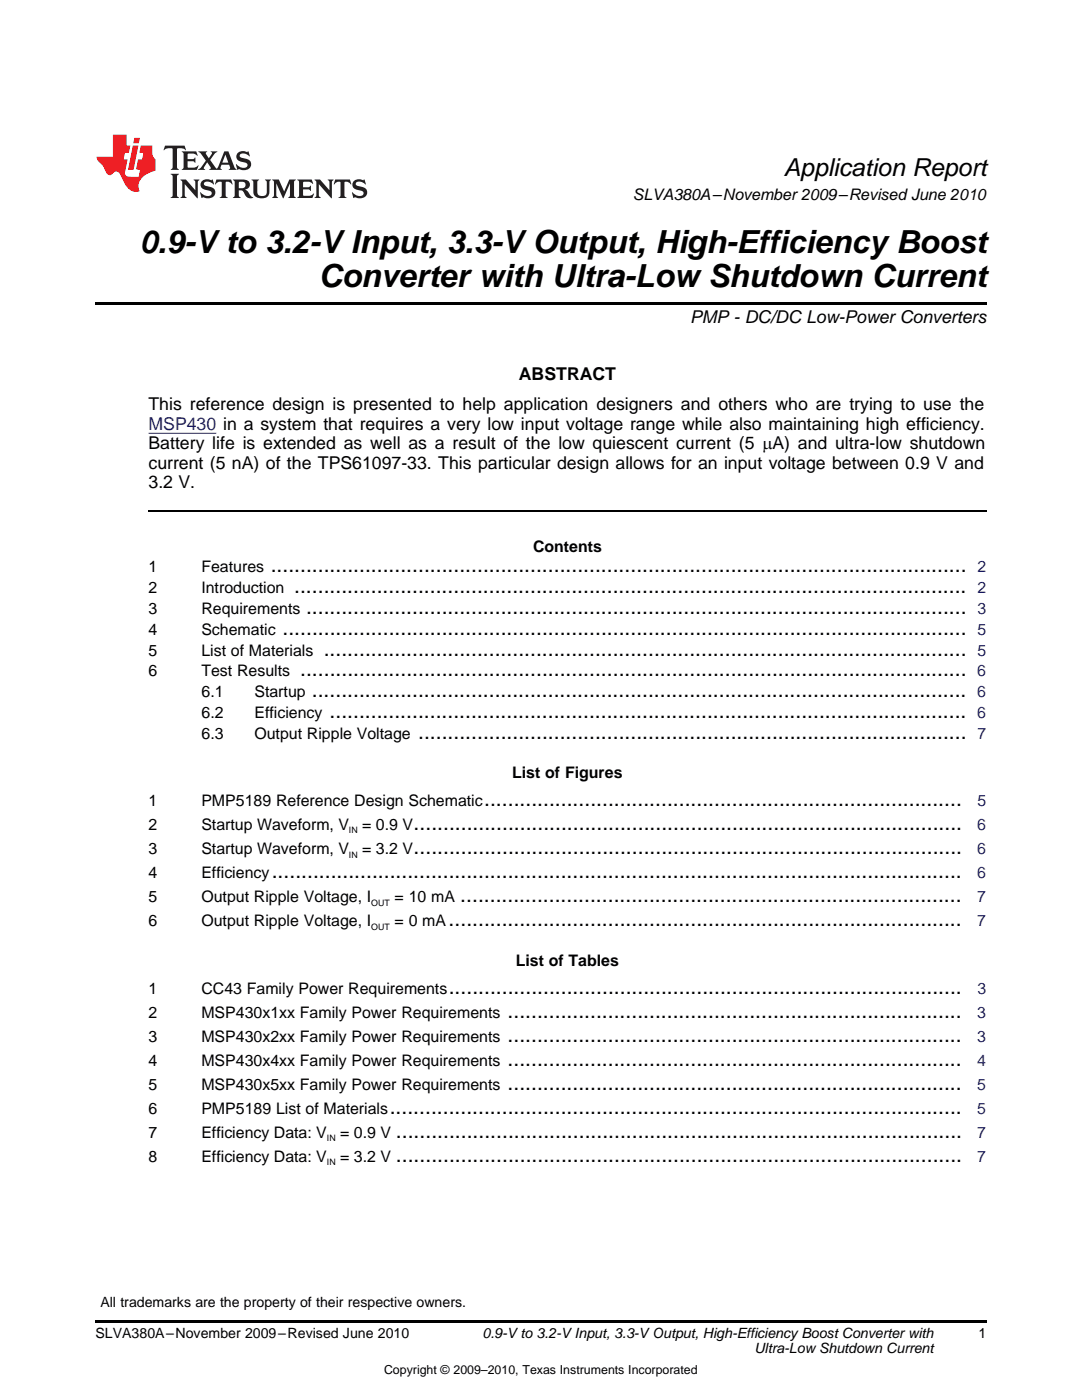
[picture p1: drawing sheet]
<svg xmlns="http://www.w3.org/2000/svg" width="216mm" height="279mm" viewBox="0 0 216 279" stroke-linecap="round" stroke-linejoin="round" font-family="sans-serif">
<defs><g id="words">
<g font-size="6.3">
<text x="27.9" y="50.6">0.9-Vto 3.2-VInput, 3.3-VOutput, High-Efficiency Boost</text>
<text x="63.6" y="57.3">Converter with Ultra-Low Shutdown Current</text>
</g>
<text font-size="4.9" x="156.4" y="35.2">Application Report</text>
<g font-size="4.2">
<text x="54" y="114.2">......................................................................................................................</text>
<text x="58.7" y="118.4">..................................................................................................................</text>
<text x="61.1" y="122.5">................................................................................................................</text>
<text x="56.4" y="126.7">....................................................................................................................</text>
<text x="64.6" y="130.8">.............................................................................................................</text>
<text x="59.9" y="135">.................................................................................................................</text>
<text x="62.2" y="139.2">...............................................................................................................</text>
<text x="65.8" y="143.3">............................................................................................................</text>
<text x="83.4" y="147.5">.............................................................................................</text>
<text x="96.6" y="160.9">.................................................................................</text>
<text x="82.5" y="165.7">.............................................................................................</text>
<text x="82.5" y="170.5">.............................................................................................</text>
<text x="54.2" y="175.3">.....................................................................................................................</text>
<text x="89.5" y="184.9">.......................................................................................</text>
<text x="91.9" y="180.1">.....................................................................................</text>
<text x="89.5" y="198.3">.......................................................................................</text>
<text x="101.3" y="203.1">.............................................................................</text>
<text x="101.3" y="207.9">.............................................................................</text>
<text x="101.3" y="212.7">.............................................................................</text>
<text x="101.3" y="217.5">.............................................................................</text>
<text x="77.8" y="222.3">.................................................................................................</text>
<text x="79" y="227.1">................................................................................................</text>
<text x="79" y="231.9">................................................................................................</text>
</g>
<g font-size="3.5">
<text x="137.7" y="64.5">PMP - DC/DC Low-Power Converters</text>
<text x="103.5" y="75.9">ABSTRACT</text>
<text x="29.6" y="81.9">This reference design is presented to help application designers and others who are trying to use the</text>
<text x="29.6" y="89.6">Battery life is extended as well as a result of the low quiescent current (5 mA) and ultra-low shutdown</text>
<text x="29.6" y="93.5">current (5 nA) of the TPS61097-33. This particular design allows for an input voltage between 0.9 V and</text>
<text x="29.6" y="97.4">3.2 V.</text>
</g>
<text font-size="3.5" fill="#00f" x="29.6" y="85.8">MSP430 in a system that requires a very low input voltage range while also maintaining high efficiency.</text>
<g font-size="3.2">
<text x="126.3" y="39.9">SLVA380A–November 2009–Revised June 2010</text>
<text x="106.4" y="110.1">Contents</text>
<text x="29.6" y="114.2">1</text>
<text x="29.6" y="118.4">2</text>
<text x="40.2" y="114.2">Features</text>
<text x="40.2" y="118.4">Introduction</text>
<text x="29.6" y="122.5">3</text>
<text x="40.2" y="122.5">Requirements</text>
<text x="29.6" y="126.7">4</text>
<text x="29.6" y="130.8">5</text>
<text x="40.2" y="126.7">Schematic</text>
<text x="40.2" y="130.8">List of Materials</text>
<text x="29.6" y="135">6</text>
<text x="40.2" y="135">Test Results</text>
<text x="40.2" y="139.2">6.1</text>
<text x="40.2" y="143.3">6.2</text>
<text x="50.8" y="139.2">Startup</text>
<text x="50.8" y="143.3">Efficiency</text>
<text x="40.2" y="147.5">6.3</text>
<text x="50.8" y="147.5">Output Ripple Voltage</text>
<text x="102.2" y="155.4">List of Figures</text>
<text x="29.6" y="160.9">1</text>
<text x="40.2" y="160.9">PMP5189 Reference Design Schematic</text>
<text x="29.6" y="165.7">2</text>
<text x="40.2" y="165.7">Startup Waveform, V</text>
<text x="72.3" y="165.7">= 0.9 V</text>
<text x="29.6" y="170.5">3</text>
<text x="40.2" y="170.5">Startup Waveform, V</text>
<text x="72.3" y="170.5">= 3.2 V</text>
<text x="29.6" y="175.3">4</text>
<text x="40.2" y="175.3">Efficiency</text>
<text x="29.6" y="180.1">5</text>
<text x="29.6" y="184.9">6</text>
<text x="40.2" y="180.1">Output Ripple Voltage, I</text>
<text x="40.2" y="184.9">Output Ripple Voltage, I</text>
<text x="78.7" y="180.1">= 10 mA</text>
<text x="78.7" y="184.9">= 0 mA</text>
<text x="102.9" y="192.8">List of Tables</text>
<text x="29.6" y="198.3">1</text>
<text x="29.6" y="203.1">2</text>
<text x="40.2" y="198.3">CC43 Family Power Requirements</text>
<text x="40.2" y="203.1">MSP430x1xx Family Power Requirements</text>
<text x="29.6" y="207.9">3</text>
<text x="40.2" y="207.9">MSP430x2xx Family Power Requirements</text>
<text x="29.6" y="212.7">4</text>
<text x="40.2" y="212.7">MSP430x4xx Family Power Requirements</text>
<text x="29.6" y="217.5">5</text>
<text x="40.2" y="217.5">MSP430x5xx Family Power Requirements</text>
<text x="29.6" y="222.3">6</text>
<text x="29.6" y="227.1">7</text>
<text x="40.2" y="222.3">PMP5189 List of Materials</text>
<text x="40.2" y="227.1">Efficiency Data: V</text>
<text x="67.9" y="227.1">= 0.9 V</text>
<text x="29.6" y="231.9">8</text>
<text x="40.2" y="231.9">Efficiency Data: V</text>
<text x="67.9" y="231.9">= 3.2 V</text>
</g>
<g font-size="3.2" fill="#00f">
<text x="195" y="118.4">2</text>
<text x="195" y="114.2">2</text>
<text x="195" y="122.5">3</text>
<text x="195" y="126.7">5</text>
<text x="195" y="130.8">5</text>
<text x="195" y="135">6</text>
<text x="195" y="139.2">6</text>
<text x="195" y="143.3">6</text>
<text x="195" y="147.5">7</text>
<text x="195" y="160.9">5</text>
<text x="195" y="165.7">6</text>
<text x="195" y="170.5">6</text>
<text x="195" y="175.3">6</text>
<text x="194.9" y="180.1">7</text>
<text x="195" y="184.9">7</text>
<text x="195" y="203.1">3</text>
<text x="195" y="198.3">3</text>
<text x="195" y="207.9">3</text>
<text x="195" y="212.7">4</text>
<text x="195" y="217.5">5</text>
<text x="195" y="222.3">5</text>
<text x="195" y="227.1">7</text>
<text x="195" y="231.9">7</text>
</g>
<g font-size="2.8">
<text x="20" y="260.9">All trademarks are the property of their respective owners.</text>
<text x="19" y="267.1">SLVA380A–November 2009–Revised June 2010</text>
<text x="96.3" y="267.1">0.9-Vto 3.2-VInput, 3.3-VOutput, High-Efficiency Boost Converter with</text>
<text x="150.5" y="269.9">Ultra-Low Shutdown Current</text>
<text x="195.3" y="267">1</text>
</g>
<text font-size="2.5" x="76.6" y="274.2">Copyright © 2009–2010, Texas Instruments Incorporated</text>
<g font-size="1.8">
<text x="69.6" y="166.3">IN</text>
<text x="69.6" y="171.1">IN</text>
<text x="74.1" y="180.7">OUT</text>
<text x="74.1" y="185.5">OUT</text>
<text x="65.2" y="227.7">IN</text>
<text x="65.2" y="232.5">IN</text>
</g>
</g></defs>
<path d="M32.9 29.1l-.3 .9h.1a1.64 1.64 0 0 1 1.7-.3l.1 3.6-.4 .6h1.6l-.4-.6v-3.5v-.1l.4-.1a1.36 1.36 0 0 1 1.3 .4h.1l-.3-.9zM36.3 30.2l.3 .3v.3v2.5v.3l-.3 .3h3l.3-.9h-.1a1.87 1.87 0 0 1-2 .4l-.1-1.2h1.2l.4 .3v-1.1l-.4 .3-1.2 .1 .1-1.1 .2-.1a1.66 1.66 0 0 1 1.7 .5l.1-.1-.3-.8zM39.6 30.2l1.5 1.9-.9 1.2-.7 .6h1.4l-.3-.3 .7-1.2 .8 1.2-.3 .3h2.5l-.3-.3 .2-.7h1.5l.2 .6-.3 .4h1.6l-.4-.5-1.2-3.2h-.8l-1.2 2.9-.4 .6-1.3-1.8 .9-1.1 .6-.6h-1.4l.3 .3-.6 1.1-.6-1 .2-.4zM45 30.8l.6 1.7h-1.2zM47.4 30.6a1.04 1.04 0 0 0-.2 1.1 1.04 1.04 0 0 0 1 .6l1 .2a.5 .5 0 0 1 .2 .6 .5 .5 0 0 1-.5 .4 1.76 1.76 0 0 1-1.7-.8l-.1 .1 .3 1.1 .2-.1a2.54 2.54 0 0 0 2.2-.3 1.12 1.12 0 0 0 .2-1.2 1.12 1.12 0 0 0-1-.6l-1-.3a.4 .4 0 0 1-.2-.4 .4 .4 0 0 1 .4-.3 1.6 1.6 0 0 1 1.6 .5h.1l-.3-1-.3 .2-.2-.1a1.62 1.62 0 0 0-1.7 .3zM34.1 34.7l.3 .3 .1 .3v3.6l-.1 .3-.3 .3h1.6l-.3-.3-.1-.3v-3.6l.1-.3 .3-.3zM36 35.8l.4 .6v2.5l-.1 .3-.3 .3h1.2l-.3-.6v-2.1l2.6 2.8v-3.2l.3-.6h-1.2l.3 .4 .1 1.7-1.9-2.1zM40.3 36.2a1.04 1.04 0 0 0-.2 1.1 1.04 1.04 0 0 0 .9 .6l1 .3a.5 .5 0 0 1 .2 .5 .5 .5 0 0 1-.4 .4 1.76 1.76 0 0 1-1.8-.7h-.1l.3 1.1 .2-.1a2.55 2.55 0 0 0 2.3-.3 1.12 1.12 0 0 0 .2-1.2 1.12 1.12 0 0 0-1-.6l-1-.3a.41 .41 0 0 1-.2-.4 .41 .41 0 0 1 .4-.3 1.6 1.6 0 0 1 1.5 .5h.1l-.3-1-.2 .2-.2-.1a1.64 1.64 0 0 0-1.7 .3zM43.2 35.8l-.3 1h.1a.95 .95 0 0 1 1.2-.5v2.6v.3l-.4 .3h1.6l-.3-.3-.1-.3v-2.4l.3-.2a1.02 1.02 0 0 1 1 .5h.1l-.3-1zM46.5 35.8l.3 .4v.2v2.5v.3l-.3 .3h1.5l-.3-.3-.1-1.2a.9 .9 0 0 1 1.2 .8 1.07 1.07 0 0 0 1.7 .6 1.97 1.97 0 0 1-1.1-1.3l-.5-.3a.98 .98 0 0 0 1-1 .98 .98 0 0 0-1-.9zM47.7 36.3h.2a.81 .81 0 0 1 1.1 .6 .64 .64 0 0 1-.7 .7h-.7zM50.2 35.8l.3 .4 .1 .2v1.9a1.59 1.59 0 0 0 2.1 1.2 1.15 1.15 0 0 0 1.1-1.2v-2.1l.3-.4h-1.2l.3 .6v1.9a.97 .97 0 0 1-.7 .9 .97 .97 0 0 1-1.1-.6l-.1-2.2 .1-.2 .3-.4zM54.3 35.8l.3 .4 .1 .2v2.5l-.4 .6h1.2l-.4-.6v-2.3l1.4 3 1.4-3v2.3l-.4 .6h1.5l-.3-.3v-.3v-2.5v-.2l.3-.4h-1.3l-1 2.4-1.1-2.4zM59.3 35.8l.3 .4 .1 .2v2.5l-.1 .3-.3 .3h3l.4-.8-.1-.1a1.88 1.88 0 0 1-2.1 .4v-1.2h1.2l.3 .3v-1l-.3 .2-1.2 .1v-1l.3-.1a1.66 1.66 0 0 1 1.6 .4h.1l-.3-.9zM62.8 35.8l.3 .6v2.5v.3l-.3 .3h1.2l-.4-.6v-2.1l2.6 2.8v-3.2l.3-.6h-1.1l.3 .4v1.7l-1.8-2.1zM66.9 35.8l-.3 1h.1a.95 .95 0 0 1 1.2-.5v2.6v.3l-.4 .3h1.6l-.3-.3-.1-.3v-2.4l.3-.2a1.02 1.02 0 0 1 1 .5h.1l-.3-1zM70.6 36.2a1.04 1.04 0 0 0-.2 1.1 1.04 1.04 0 0 0 .9 .6l1 .3a.5 .5 0 0 1 .2 .5 .5 .5 0 0 1-.4 .4 1.75 1.75 0 0 1-1.8-.7h-.1l.3 1.1 .2-.1a2.56 2.56 0 0 0 2.3-.3 1.12 1.12 0 0 0 .2-1.2 1.12 1.12 0 0 0-1-.6l-1-.3a.4 .4 0 0 1-.2-.4 .4 .4 0 0 1 .4-.3 1.6 1.6 0 0 1 1.5 .5h.1l-.3-1-.2 .2-.2-.1a1.64 1.64 0 0 0-1.7 .3z" fill="#231f20"/>
<path d="M22.5 26.9v4.4h-3.2a2.57 2.57 0 0 0 1.2 1.7l.4 .8a1.22 1.22 0 0 0 1.3 1.1l.2-.2a.9 .9 0 0 1 1-.5 .9 .9 0 0 1 .7 .9l.5 1.1a2.58 2.58 0 0 0 3.3 1.9 2.35 2.35 0 0 1 .9-3.1l1.1-.6 1.1-.3v-2.3a1.45 1.45 0 0 1-.6-1.3v-1.5h-2.3l-.3 1.5h.8l-.2 1.3h-.9l-.3 1.6 .1 .4 .7 .1-.3 1.4h-1.1a1.52 1.52 0 0 1-1.7-.6l.6-2.9h-.8l.2-1.3h.8l.3-1.5h-.7v-2.1zM26.5 29l-1 4.9h1.2l.9-4.9zM26.8 27.5l-.2 1.1h1.1l.2-1.1z" fill="#ee1d23"/>
<path d="M19 60.3h177.8v.6h-177.8zM19 263.5h177.8v.6h-177.8z" fill="#000"/>
<path d="M29.6 101.9h167.2" fill="none" stroke="#000" stroke-width=".35"/>
<path d="M29.6 86.5h13.6" fill="none" stroke="#00f" stroke-width=".2"/>
<use href="#words"/>
</svg>
